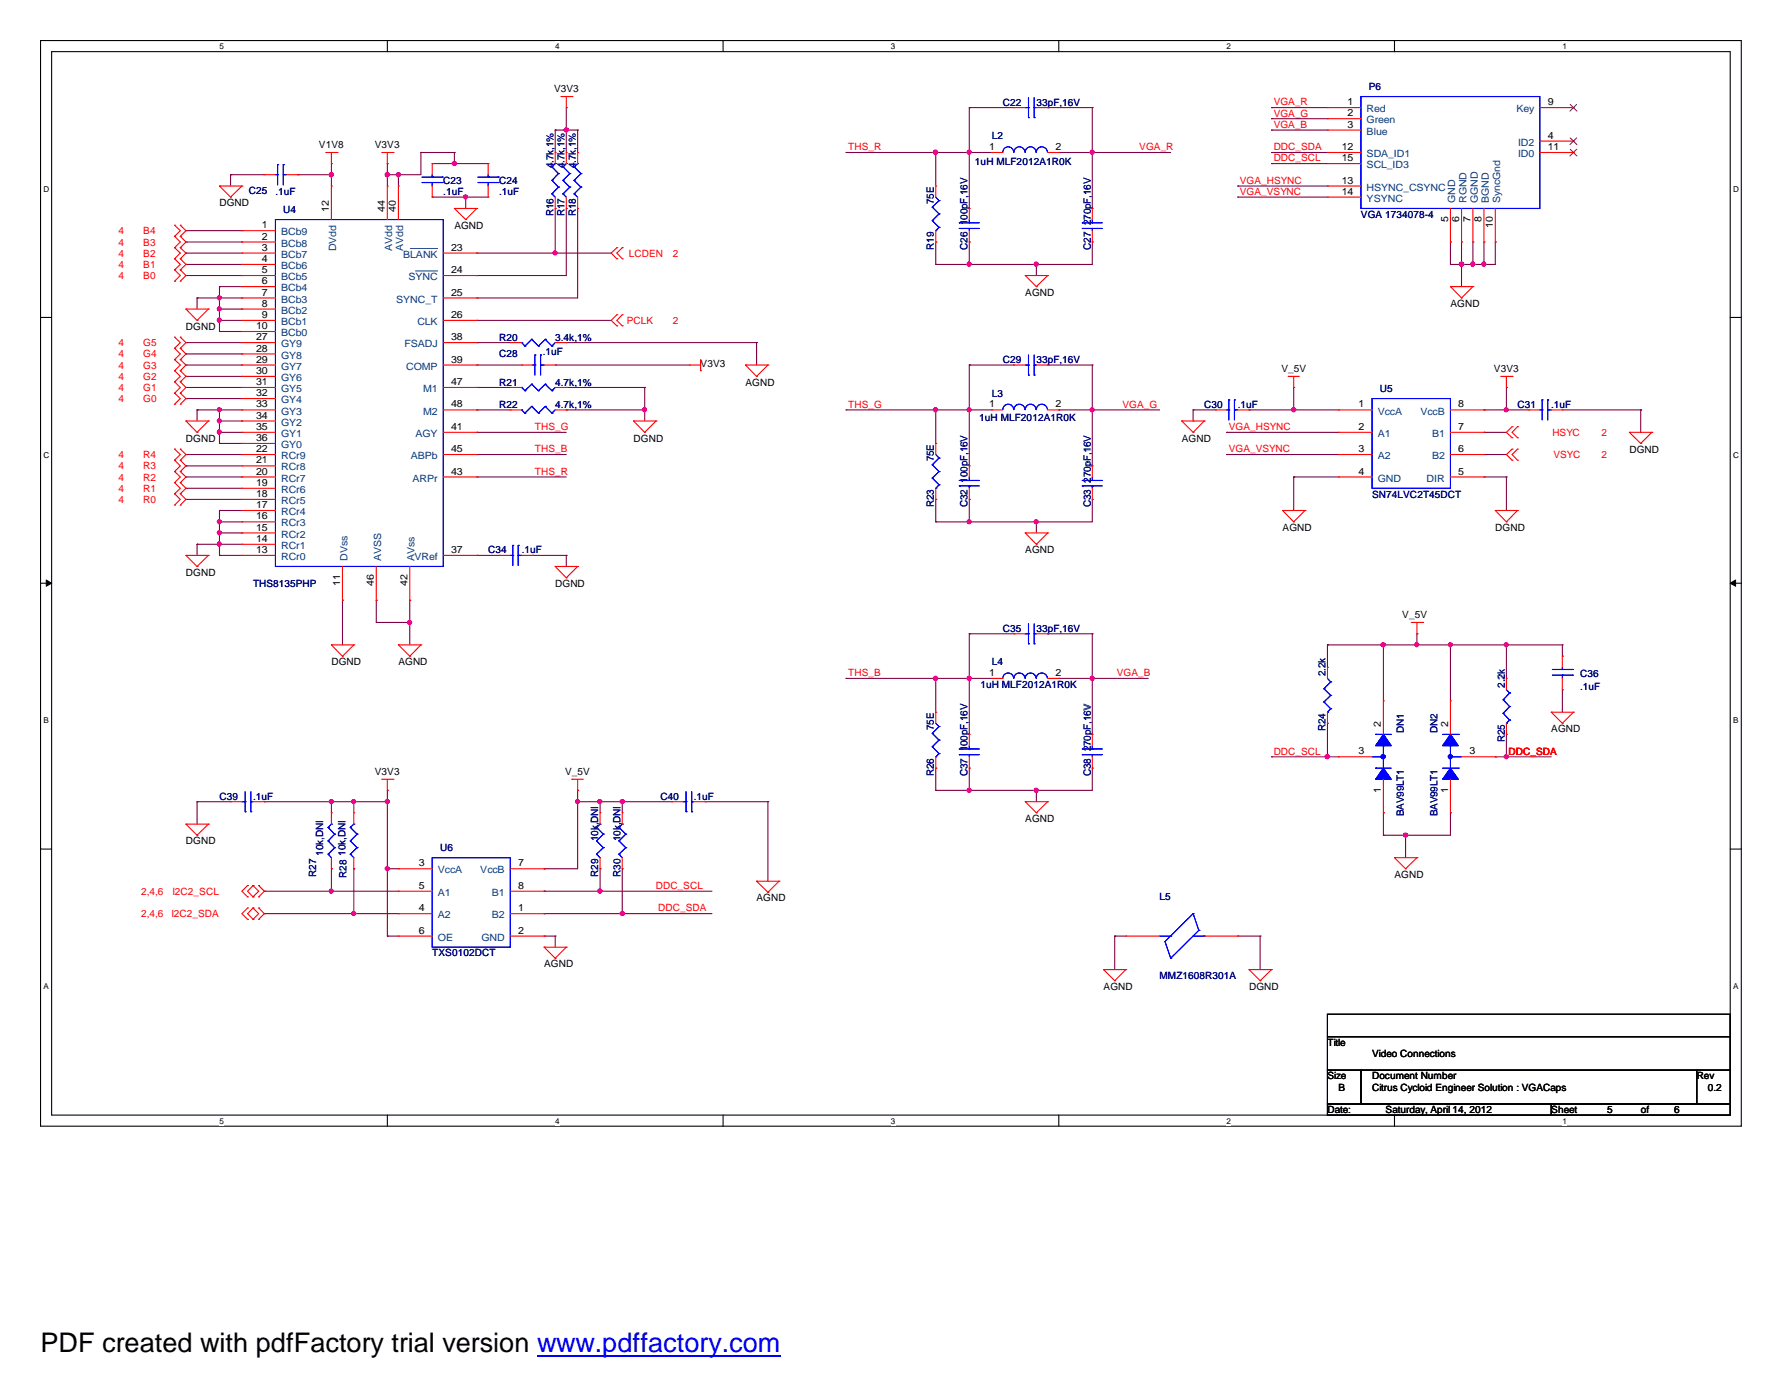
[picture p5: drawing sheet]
<svg xmlns="http://www.w3.org/2000/svg" width="279mm" height="216mm" viewBox="0 0 279 216" stroke-linecap="round" stroke-linejoin="round" font-family="sans-serif">
<defs><g id="words">
<text font-size="4.2" x="6.3" y="211.7">PDF created with pdfFactory trial version www.pdffactory.com</text>
<g font-size="1.6">
<text x="86.8" y="14.4">V3V3</text>
<text x="211" y="16.5">1</text>
<text x="242.4" y="16.5">9</text>
<text x="50" y="23.2">V1V8</text>
<text x="58.7" y="23.2">V3V3</text>
<text x="154.9" y="23.5">1</text>
<text x="165.3" y="23.5">2</text>
<text x="210.1" y="23.5">12</text>
<text x="211" y="18.2">2</text>
<text x="211" y="20">3</text>
<text x="242.4" y="21.7">4</text>
<text x="242.4" y="23.5">11</text>
<text x="210.1" y="28.7">13</text>
<text x="210.1" y="25.2">15</text>
<text x="34.4" y="32.3">DGND</text>
<text x="41" y="35.7">1</text>
<text x="51.5" y="33.1" transform="rotate(-90 51.5 33.1)">12</text>
<text x="60.3" y="33.1" transform="rotate(-90 60.3 33.1)">44</text>
<text x="62" y="33.1" transform="rotate(-90 62 33.1)">40</text>
<text x="71.2" y="35.8">AGND</text>
<text x="210.1" y="30.5">14</text>
<text x="226.8" y="34.8" transform="rotate(-90 226.8 34.8)">5</text>
<text x="228.5" y="34.8" transform="rotate(-90 228.5 34.8)">6</text>
<text x="230.3" y="34.8" transform="rotate(-90 230.3 34.8)">7</text>
<text x="232" y="34.8" transform="rotate(-90 232 34.8)">8</text>
<text x="233.8" y="35.6" transform="rotate(-90 233.8 35.6)">10</text>
<text x="41" y="41">4</text>
<text x="41" y="39.2">3</text>
<text x="41" y="37.5">2</text>
<text x="70.7" y="39.2">23</text>
<text x="41" y="46.3">7</text>
<text x="41" y="44.5">6</text>
<text x="41" y="42.8">5</text>
<text x="70.7" y="42.8">24</text>
<text x="70.7" y="46.3">25</text>
<text x="160.6" y="46.3">AGND</text>
<text x="29.1" y="51.6">DGND</text>
<text x="40.1" y="51.5">10</text>
<text x="40.1" y="53.3">27</text>
<text x="41" y="49.8">9</text>
<text x="41" y="48">8</text>
<text x="70.7" y="49.8">26</text>
<text x="70.7" y="53.3">38</text>
<text x="227.2" y="48.1">AGND</text>
<text x="40.1" y="58.5">30</text>
<text x="40.1" y="56.8">29</text>
<text x="40.1" y="55">28</text>
<text x="70.7" y="56.8">39</text>
<text x="109.7" y="57.5">V3V3</text>
<text x="200.7" y="58.3">V_5V</text>
<text x="234" y="58.3">V3V3</text>
<text x="40.1" y="65.5">34</text>
<text x="40.1" y="63.8">33</text>
<text x="40.1" y="62">32</text>
<text x="40.1" y="60.3">31</text>
<text x="70.7" y="60.3">47</text>
<text x="70.7" y="63.8">48</text>
<text x="116.8" y="60.4">AGND</text>
<text x="154.9" y="63.8">1</text>
<text x="165.3" y="63.8">2</text>
<text x="212.8" y="63.8">1</text>
<text x="228.4" y="63.8">8</text>
<text x="29.1" y="69.1">DGND</text>
<text x="40.1" y="70.8">22</text>
<text x="40.1" y="69">36</text>
<text x="40.1" y="67.3">35</text>
<text x="70.7" y="67.3">41</text>
<text x="70.7" y="70.8">45</text>
<text x="99.2" y="69.1">DGND</text>
<text x="185.1" y="69.1">AGND</text>
<text x="212.8" y="67.3">2</text>
<text x="212.8" y="70.8">3</text>
<text x="228.4" y="67.3">7</text>
<text x="228.4" y="70.8">6</text>
<text x="255.2" y="70.9">DGND</text>
<text x="40.1" y="77.8">18</text>
<text x="40.1" y="76.1">19</text>
<text x="40.1" y="74.3">20</text>
<text x="40.1" y="72.6">21</text>
<text x="70.7" y="74.3">43</text>
<text x="212.8" y="74.3">4</text>
<text x="228.4" y="74.3">5</text>
<text x="40.1" y="83.1">15</text>
<text x="40.1" y="81.3">16</text>
<text x="40.1" y="79.5">17</text>
<text x="200.9" y="83.1">AGND</text>
<text x="234.2" y="83.1">DGND</text>
<text x="40.1" y="86.6">13</text>
<text x="40.1" y="84.8">14</text>
<text x="70.7" y="86.6">37</text>
<text x="160.6" y="86.7">AGND</text>
<text x="29.1" y="90.1">DGND</text>
<text x="53.3" y="91.7" transform="rotate(-90 53.3 91.7)">11</text>
<text x="58.5" y="91.7" transform="rotate(-90 58.5 91.7)">46</text>
<text x="63.8" y="91.7" transform="rotate(-90 63.8 91.7)">42</text>
<text x="87" y="91.9">DGND</text>
<text x="219.6" y="96.8">V_5V</text>
<text x="51.9" y="104.2">DGND</text>
<text x="62.4" y="104.2">AGND</text>
<text x="154.9" y="105.8">1</text>
<text x="165.3" y="105.8">2</text>
<text x="216.3" y="113.7" transform="rotate(-90 216.3 113.7)">2</text>
<text x="226.8" y="113.7" transform="rotate(-90 226.8 113.7)">2</text>
<text x="212.8" y="118.1">3</text>
<text x="230.1" y="118.1">3</text>
<text x="243" y="114.7">AGND</text>
<text x="58.7" y="121.3">V3V3</text>
<text x="88.5" y="121.3">V_5V</text>
<text x="216.3" y="124.1" transform="rotate(-90 216.3 124.1)">1</text>
<text x="226.8" y="124.1" transform="rotate(-90 226.8 124.1)">1</text>
<text x="160.6" y="128.7">AGND</text>
<text x="29.1" y="132.2">DGND</text>
<text x="65.6" y="135.6">3</text>
<text x="81.2" y="135.6">7</text>
<text x="218.4" y="137.5">AGND</text>
<text x="65.6" y="142.7">4</text>
<text x="65.6" y="139.1">5</text>
<text x="81.2" y="139.1">8</text>
<text x="81.2" y="142.7">1</text>
<text x="118.5" y="141.1">AGND</text>
<text x="65.6" y="146.2">6</text>
<text x="81.2" y="146.2">2</text>
<text x="85.2" y="151.5">AGND</text>
<text x="172.8" y="155">AGND</text>
<text x="195.6" y="155">DGND</text>
<text x="207.9" y="163.7">Title</text>
<text x="214.9" y="165.5">Video Connections</text>
<text x="207.9" y="169">Size</text>
<text x="209.6" y="170.8">B</text>
<text x="214.9" y="169">Document Number</text>
<text x="214.9" y="170.8">Citrus Cycloid Engineer Solution ::: VGACaps</text>
<text x="214.9" y="170.8">Citrus Cycloid Engineer Solution</text>
<text x="238.3" y="170.8">VGACaps</text>
<text x="265.7" y="169">Rev</text>
<text x="267.5" y="170.8">0.2</text>
<text x="207.9" y="174.3">Date:</text>
<text x="217" y="174.3">Saturday, April 14, 2012</text>
<text x="243" y="174.3">Sheet</text>
<text x="251.7" y="174.3">5</text>
<text x="257" y="174.3">of</text>
<text x="262.2" y="174.3">6</text>
</g>
<g font-size="1.6" fill="#000080">
<text x="157.1" y="16.6">C22</text>
<text x="162.3" y="16.6">33pF,16V</text>
<text x="214.4" y="14.1">P6</text>
<text x="155.3" y="21.8">L2</text>
<text x="69.4" y="28.8">C23</text>
<text x="78.2" y="28.8">C24</text>
<text x="86.7" y="26.3" transform="rotate(-90 86.7 26.3)">4.7k,1%</text>
<text x="88.4" y="26.3" transform="rotate(-90 88.4 26.3)">4.7k,1%</text>
<text x="90.2" y="26.3" transform="rotate(-90 90.2 26.3)">4.7k,1%</text>
<text x="152.7" y="25.8">1uH MLF2012A1R0K</text>
<text x="38.9" y="30.4">C25</text>
<text x="43.1" y="30.6">.1uF</text>
<text x="44.4" y="33.4">U4</text>
<text x="69.4" y="30.6">.1uF</text>
<text x="78.2" y="30.6">.1uF</text>
<text x="86.7" y="33.9" transform="rotate(-90 86.7 33.9)">R16</text>
<text x="88.4" y="33.9" transform="rotate(-90 88.4 33.9)">R17</text>
<text x="90.2" y="33.9" transform="rotate(-90 90.2 33.9)">R18</text>
<text x="146.3" y="31.9" transform="rotate(-90 146.3 31.9)">75E</text>
<text x="151.5" y="35.3" transform="rotate(-90 151.5 35.3)">100pF,16V</text>
<text x="170.8" y="35.3" transform="rotate(-90 170.8 35.3)">270pF,16V</text>
<text x="213.1" y="34.1">VGA 1734078-4</text>
<text x="146.3" y="39.1" transform="rotate(-90 146.3 39.1)">R19</text>
<text x="151.5" y="39.1" transform="rotate(-90 151.5 39.1)">C26</text>
<text x="170.8" y="39.1" transform="rotate(-90 170.8 39.1)">C27</text>
<text x="78.2" y="53.3">R20</text>
<text x="87" y="53.3">3.4k,1%</text>
<text x="78.2" y="56">C28</text>
<text x="85" y="55.6">.1uF</text>
<text x="157.1" y="56.9">C29</text>
<text x="162.3" y="56.9">33pF,16V</text>
<text x="78.2" y="60.4">R21</text>
<text x="78.2" y="63.8">R22</text>
<text x="87" y="60.4">4.7k,1%</text>
<text x="87" y="63.8">4.7k,1%</text>
<text x="153.4" y="66">1uH MLF2012A1R0K</text>
<text x="155.3" y="62.1">L3</text>
<text x="188.6" y="63.8">C30</text>
<text x="193.8" y="63.8">.1uF</text>
<text x="216.1" y="61.4">U5</text>
<text x="237.7" y="63.8">C31</text>
<text x="243" y="63.8">.1uF</text>
<text x="146.3" y="72.2" transform="rotate(-90 146.3 72.2)">75E</text>
<text x="151.5" y="75.6" transform="rotate(-90 151.5 75.6)">100pF,16V</text>
<text x="170.8" y="75.6" transform="rotate(-90 170.8 75.6)">270pF,16V</text>
<text x="214.9" y="77.9">SN74LVC2T45DCT</text>
<text x="146.3" y="79.4" transform="rotate(-90 146.3 79.4)">R23</text>
<text x="151.5" y="79.4" transform="rotate(-90 151.5 79.4)">C32</text>
<text x="170.8" y="79.4" transform="rotate(-90 170.8 79.4)">C33</text>
<text x="76.5" y="86.7">C34</text>
<text x="81.7" y="86.7">.1uF</text>
<text x="39.6" y="91.9">THS8135PHP</text>
<text x="157.1" y="98.9">C35</text>
<text x="162.3" y="98.9">33pF,16V</text>
<text x="153.5" y="107.7">1uH MLF2012A1R0K</text>
<text x="155.3" y="104.2">L4</text>
<text x="207.6" y="105.9" transform="rotate(-90 207.6 105.9)">2.2k</text>
<text x="235.7" y="107.7" transform="rotate(-90 235.7 107.7)">2.2k</text>
<text x="247.5" y="105.9">C36</text>
<text x="247.5" y="108">.1uF</text>
<text x="146.3" y="114.3" transform="rotate(-90 146.3 114.3)">75E</text>
<text x="151.5" y="117.6" transform="rotate(-90 151.5 117.6)">100pF,16V</text>
<text x="170.8" y="117.6" transform="rotate(-90 170.8 117.6)">270pF,16V</text>
<text x="207.6" y="114.5" transform="rotate(-90 207.6 114.5)">R24</text>
<text x="219.9" y="114.8" transform="rotate(-90 219.9 114.8)">DN1</text>
<text x="225.1" y="114.8" transform="rotate(-90 225.1 114.8)">DN2</text>
<text x="235.7" y="116.2" transform="rotate(-90 235.7 116.2)">R25</text>
<text x="34.4" y="125.2">C39</text>
<text x="39.6" y="125.2">.1uF</text>
<text x="103.4" y="125.2">C40</text>
<text x="108.7" y="125.2">.1uF</text>
<text x="146.3" y="121.5" transform="rotate(-90 146.3 121.5)">R26</text>
<text x="151.5" y="121.5" transform="rotate(-90 151.5 121.5)">C37</text>
<text x="170.8" y="121.5" transform="rotate(-90 170.8 121.5)">C38</text>
<text x="93.7" y="131.7" transform="rotate(-90 93.7 131.7)">10k,DNI</text>
<text x="97.2" y="131.7" transform="rotate(-90 97.2 131.7)">10k,DNI</text>
<text x="219.9" y="127.8" transform="rotate(-90 219.9 127.8)">BAV99LT1</text>
<text x="225.1" y="127.8" transform="rotate(-90 225.1 127.8)">BAV99LT1</text>
<text x="49.5" y="137.2" transform="rotate(-90 49.5 137.2)">R27</text>
<text x="50.6" y="133.9" transform="rotate(-90 50.6 133.9)">10k</text>
<text x="50.6" y="133.9" transform="rotate(-90 50.6 133.9)">10k,DNI</text>
<text x="54.1" y="133.9" transform="rotate(-90 54.1 133.9)">10k,DNI</text>
<text x="54.3" y="137.4" transform="rotate(-90 54.3 137.4)">R28</text>
<text x="68.9" y="133.3">U6</text>
<text x="93.7" y="137.2" transform="rotate(-90 93.7 137.2)">R29</text>
<text x="97.2" y="137.2" transform="rotate(-90 97.2 137.2)">R30</text>
<text x="181.6" y="141">L5</text>
<text x="67.7" y="149.7">TXS0102DCT</text>
<text x="181.6" y="153.2">MMZ1608R301A</text>
</g>
<g font-size="1.6" fill="#f00">
<text x="199.5" y="16.5">VGA_R</text>
<text x="132.8" y="23.5">THS_R</text>
<text x="178.4" y="23.5">VGA_R</text>
<text x="199.5" y="23.5">DDC_SDA</text>
<text x="199.5" y="18.2">VGA_G</text>
<text x="199.5" y="20">VGA_B</text>
<text x="194.2" y="28.8">VGA_HSYNC</text>
<text x="199.5" y="25.3">DDC_SCL</text>
<text x="194.2" y="30.5">VGA_VSYNC</text>
<text x="18.6" y="42">4</text>
<text x="18.6" y="38.4">4</text>
<text x="18.6" y="40.2">4</text>
<text x="18.6" y="36.7">4</text>
<text x="22.4" y="42">B1</text>
<text x="22.4" y="38.4">B3</text>
<text x="22.4" y="40.2">B2</text>
<text x="22.4" y="36.7">B4</text>
<text x="98.5" y="40.2">LCDEN</text>
<text x="105.4" y="40.2">2</text>
<text x="18.6" y="43.7">4</text>
<text x="22.4" y="43.7">B0</text>
<text x="98.2" y="50.7">PCLK</text>
<text x="105.4" y="50.7">2</text>
<text x="18.6" y="59.5">4</text>
<text x="18.6" y="57.7">4</text>
<text x="18.6" y="56">4</text>
<text x="18.6" y="54.2">4</text>
<text x="22.4" y="59.5">G2</text>
<text x="22.4" y="57.7">G3</text>
<text x="22.4" y="56">G4</text>
<text x="22.4" y="54.2">G5</text>
<text x="18.6" y="63">4</text>
<text x="18.6" y="61.2">4</text>
<text x="22.4" y="63">G0</text>
<text x="22.4" y="61.2">G1</text>
<text x="132.8" y="63.8">THS_G</text>
<text x="175.8" y="63.8">VGA_G</text>
<text x="18.6" y="71.8">4</text>
<text x="22.4" y="71.8">R4</text>
<text x="83.8" y="67.4">THS_G</text>
<text x="83.8" y="70.8">THS_B</text>
<text x="192.4" y="67.4">VGA_HSYNC</text>
<text x="192.4" y="70.8">VGA_VSYNC</text>
<text x="243.1" y="68.2">HSYC</text>
<text x="243.3" y="71.8">VSYC</text>
<text x="250.8" y="68.2">2</text>
<text x="250.8" y="71.8">2</text>
<text x="18.6" y="77">4</text>
<text x="18.6" y="75.3">4</text>
<text x="18.6" y="73.5">4</text>
<text x="22.4" y="77">R1</text>
<text x="22.4" y="75.3">R2</text>
<text x="22.4" y="73.5">R3</text>
<text x="83.8" y="74.3">THS_R</text>
<text x="18.6" y="78.7">4</text>
<text x="22.4" y="78.7">R0</text>
<text x="132.8" y="105.9">THS_B</text>
<text x="174.9" y="105.9">VGA_B</text>
<text x="199.5" y="118.2">DDC_SCL</text>
<text x="236.3" y="118.2">DDC_SDA</text>
<text x="22.1" y="140.1">2,4,6</text>
<text x="22.1" y="143.6">2,4,6</text>
<text x="26.8" y="143.6">I2C2_SDA</text>
<text x="27" y="140.1">I2C2_SCL</text>
<text x="102.7" y="139.2">DDC_SCL</text>
<text x="103.1" y="142.7">DDC_SDA</text>
</g>
<g font-size="1.6" fill="#004080">
<text x="214" y="17.6">Red</text>
<text x="237.5" y="17.6">Key</text>
<text x="214" y="19.3">Green</text>
<text x="214" y="21.1">Blue</text>
<text x="237.7" y="22.8">ID2</text>
<text x="214" y="24.6">SDA_ID1</text>
<text x="214" y="29.8">HSYNC_CSYNC</text>
<text x="214" y="26.3">SCL_ID3</text>
<text x="237.7" y="24.6">ID0</text>
<text x="214" y="31.6">YSYNC</text>
<text x="227.9" y="31.8" transform="rotate(-90 227.9 31.8)">GND</text>
<text x="229.7" y="31.8" transform="rotate(-90 229.7 31.8)">RGND</text>
<text x="231.4" y="31.8" transform="rotate(-90 231.4 31.8)">GGND</text>
<text x="233.2" y="31.8" transform="rotate(-90 233.2 31.8)">BGND</text>
<text x="234.9" y="31.8" transform="rotate(-90 234.9 31.8)">SyncGnd</text>
<text x="44" y="40.3">BCb7</text>
<text x="44" y="38.6">BCb8</text>
<text x="44" y="36.8">BCb9</text>
<text x="52.7" y="39.3" transform="rotate(-90 52.7 39.3)">DVdd</text>
<text x="61.4" y="39.2" transform="rotate(-90 61.4 39.2)">AVdd</text>
<text x="63.2" y="39.2" transform="rotate(-90 63.2 39.2)">AVdd</text>
<text x="63.2" y="40.3">BLANK</text>
<text x="44" y="47.4">BCb3</text>
<text x="44" y="45.6">BCb4</text>
<text x="44" y="43.9">BCb5</text>
<text x="44" y="42.1">BCb6</text>
<text x="62.1" y="47.4">SYNC_T</text>
<text x="64" y="43.9">SYNC</text>
<text x="44" y="52.6">BCb0</text>
<text x="44" y="50.9">BCb1</text>
<text x="44" y="49.1">BCb2</text>
<text x="65.4" y="50.9">CLK</text>
<text x="44" y="59.6">GY6</text>
<text x="44" y="57.9">GY7</text>
<text x="44" y="56.1">GY8</text>
<text x="44" y="54.4">GY9</text>
<text x="63.3" y="54.4">FSADJ</text>
<text x="63.6" y="57.9">COMP</text>
<text x="44" y="64.9">GY3</text>
<text x="44" y="63.1">GY4</text>
<text x="44" y="61.4">GY5</text>
<text x="66.3" y="61.4">M1</text>
<text x="66.3" y="64.9">M2</text>
<text x="215.8" y="64.9">VccA</text>
<text x="222.5" y="64.9">VccB</text>
<text x="44" y="71.9">RCr9</text>
<text x="44" y="70.1">GY0</text>
<text x="44" y="68.4">GY1</text>
<text x="44" y="66.6">GY2</text>
<text x="64.3" y="71.9">ABPb</text>
<text x="65.1" y="68.4">AGY</text>
<text x="215.8" y="68.4">A1</text>
<text x="215.8" y="71.9">A2</text>
<text x="224.3" y="68.4">B1</text>
<text x="224.3" y="71.9">B2</text>
<text x="44" y="77.2">RCr6</text>
<text x="44" y="75.4">RCr7</text>
<text x="44" y="73.7">RCr8</text>
<text x="64.6" y="75.4">ARPr</text>
<text x="215.8" y="75.4">GND</text>
<text x="223.4" y="75.4">DIR</text>
<text x="44" y="82.4">RCr3</text>
<text x="44" y="80.6">RCr4</text>
<text x="44" y="78.9">RCr5</text>
<text x="44" y="87.7">RCr0</text>
<text x="44" y="85.9">RCr1</text>
<text x="44" y="84.2">RCr2</text>
<text x="54.4" y="87.8" transform="rotate(-90 54.4 87.8)">DVss</text>
<text x="59.7" y="87.8" transform="rotate(-90 59.7 87.8)">AVSS</text>
<text x="64.9" y="87.7">VRef</text>
<text x="64.9" y="87.8" transform="rotate(-90 64.9 87.8)">AVss</text>
<text x="68.6" y="136.7">VccA</text>
<text x="75.2" y="136.7">VccB</text>
<text x="68.6" y="143.8">A2</text>
<text x="68.6" y="140.3">A1</text>
<text x="77" y="140.3">B1</text>
<text x="77" y="143.8">B2</text>
<text x="68.6" y="147.3">OE</text>
<text x="75.4" y="147.3">GND</text>
</g>
<g font-size="1.3">
<text x="34.4" y="7.7">5</text>
<text x="87" y="7.7">4</text>
<text x="139.5" y="7.7">3</text>
<text x="192.1" y="7.7">2</text>
<text x="244.7" y="7.7">1</text>
<text x="6.8" y="30">D</text>
<text x="271.4" y="30">D</text>
<text x="6.8" y="71.6">C</text>
<text x="271.4" y="71.6">C</text>
<text x="6.8" y="113.2">B</text>
<text x="271.4" y="113.2">B</text>
<text x="6.8" y="154.9">A</text>
<text x="271.4" y="154.9">A</text>
<text x="34.4" y="175.9">5</text>
<text x="87" y="175.9">4</text>
<text x="139.5" y="175.9">3</text>
<text x="192.1" y="175.9">2</text>
<text x="244.7" y="175.9">1</text>
</g>
</g></defs>
<path d="M6.3 6.3h266.4v170h-266.4zM8.1 8.1h262.9v166.5h-262.9z" fill="none" stroke="#000" stroke-width=".17"/>
<g fill="#fff">
<path d="M34.4 6.5h.7v1.5h-.7z"/>
<path d="M34.4 174.8h.7v1.4h-.7z"/>
</g>
<path d="M60.7 6.3v1.8M60.7 174.6v1.7" fill="none" stroke="#000" stroke-width=".17"/>
<g fill="#fff">
<path d="M87 6.5h.6v1.5h-.6z"/>
<path d="M87 174.8h.6v1.4h-.6z"/>
</g>
<path d="M113.2 6.3v1.8M113.2 174.6v1.7" fill="none" stroke="#000" stroke-width=".17"/>
<g fill="#fff">
<path d="M139.5 6.5h.7v1.5h-.7z"/>
<path d="M139.5 174.8h.7v1.4h-.7z"/>
</g>
<path d="M165.8 6.3v1.8M165.8 174.6v1.7" fill="none" stroke="#000" stroke-width=".17"/>
<g fill="#fff">
<path d="M192.1 6.5h.7v1.5h-.7z"/>
<path d="M192.1 174.8h.7v1.4h-.7z"/>
</g>
<path d="M218.4 6.3v1.8M218.4 174.6v1.7" fill="none" stroke="#000" stroke-width=".17"/>
<g fill="#fff">
<path d="M244.7 6.5h.7v1.5h-.7z"/>
<path d="M244.7 174.8h.7v1.4h-.7z"/>
<path d="M6.8 28.8h.9v1.5h-.9z"/>
<path d="M271.4 28.8h.9v1.5h-.9z"/>
<path d="M6.8 70.4h.9v1.5h-.9z"/>
<path d="M271.4 70.4h.9v1.5h-.9z"/>
</g>
<path d="M6.3 49.7h1.8M271 49.7h1.7" fill="none" stroke="#000" stroke-width=".17"/>
<g fill="#fff">
<path d="M6.8 112.1h.8v1.4h-.8z"/>
<path d="M271.4 112.1h.8v1.4h-.8z"/>
</g>
<path d="M6.3 91.3h1.8M271 91.3h1.7" fill="none" stroke="#000" stroke-width=".17"/>
<g fill="#000" stroke="#000" stroke-width=".16">
<path d="M7.2 90.8l.9 .5-.9 .5z" fill-rule="evenodd"/>
<path d="M271 91.3l.8-.5v1z" fill-rule="evenodd"/>
</g>
<g fill="#fff">
<path d="M6.8 153.7h.8v1.5h-.8z"/>
<path d="M271.4 153.7h.8v1.5h-.8z"/>
</g>
<path d="M6.3 132.9h1.8M271 132.9h1.7M207.9 158.8h63.1v3.5h-63.1zM207.9 162.3h63.1v5.3h-63.1zM207.9 167.6h5.2v5.2h-5.2zM207.9 172.8h35.1v1.8h-35.1zM213.1 167.6h52.6v5.2h-52.6zM243 172.8h28v1.8h-28zM265.7 167.6h5.3v5.2h-5.3z" fill="none" stroke="#000" stroke-width=".17"/>
<g fill="none" stroke="#800040" stroke-width=".17">
<path d="M88.7 16.8h.1M88.7 16.8v7.1M151.8 16.8h.1M151.8 16.8v15.8M151.8 16.8h7M164.1 16.8h.1M164.1 16.8h7M171.1 16.8h.1M171.1 16.8v15.8M199.1 16.8h.1M199.1 18.6h.1M199.1 16.8h8.8"/>
<path d="M199.1 18.6h8.8M29.1 36.1h.1M29.1 37.9h.1M29.1 39.6h.1M29.1 39.6h8.8M29.1 36.1h8.8M29.1 37.9h8.8M36.1 27.3h.1M36.1 27.3h5.3M36.1 27.3v1.8M46.7 27.3h.1M46.7 27.3h5.2"/>
<path d="M51.9 27.3h.1M51.9 25.6h.1M51.9 25.6v3.5M60.7 27.3h.1M60.7 25.6h.1M60.7 25.6v3.5M62.4 27.3h.1M62.4 27.3v1.8M65.9 23.9h.1M65.9 23.9h5.3M65.9 23.9v3.4h-5.2M67.7 30.9h.1"/>
<path d="M67.7 25.6h.1M67.7 30.9h8.8M67.7 25.6h8.8M71.2 25.6h.1M71.2 23.9h.1M71.2 23.9v1.7M72.9 30.9h.1M72.9 30.9v1.7M74.7 39.6h.1M74.7 39.6h21M87 20.4h.1M87 32.6h.1"/>
<path d="M87 39.6h.1M87 20.4h3.5M87 20.4v3.5M87 32.6v7M88.7 20.4h.1M88.7 32.6h.1M88.7 32.6v10.5h-14M90.5 20.4h.1M90.5 32.6h.1M90.5 20.4v3.5M90.5 32.6v14.1h-15.8M132.5 23.9h.1"/>
<path d="M132.5 23.9h22.8M146.6 23.9h.1M146.6 37.9h.1M146.6 23.9v5.2M146.6 37.9v3.5M151.8 23.9h.1M151.8 37.9h.1M151.8 37.9v3.5M165.8 23.9h.1M165.8 23.9h17.5M171.1 23.9h.1M171.1 37.9h.1"/>
<path d="M171.1 37.9v3.5h-24.5M193.8 30.9h.1M193.8 29.1h.1M193.8 30.9h14.1M193.8 29.1h14.1M199.1 23.9h.1M199.1 20.4h.1M199.1 25.6h.1M199.1 23.9h8.8M199.1 20.4h8.8M199.1 25.6h8.8M227.2 37.9h.1"/>
<path d="M227.2 37.9v3.5M228.9 37.9h.1M228.9 37.9v7M230.7 37.9h.1M230.7 37.9v3.5M232.4 37.9h.1M232.4 37.9v3.5M234.2 37.9h.1M234.2 37.9v3.5h-7M29.1 41.4h.1M29.1 43.1h.1M29.1 53.6h.1"/>
<path d="M29.1 55.4h.1M29.1 57.2h.1M29.1 58.9h.1M29.1 57.2h8.8M29.1 41.4h8.8M29.1 53.6h8.8M29.1 43.1h8.8M29.1 55.4h8.8M29.1 58.9h8.8M30.9 46.7h.1M30.9 46.7v1.7M30.9 46.7h7"/>
<path d="M34.4 50.2h.1M34.4 51.9h.1M34.4 48.4h.1M34.4 46.7h.1M34.4 44.9h.1M34.4 50.2h3.5M34.4 44.9v7M34.4 51.9h3.5M34.4 44.9h3.5M34.4 48.4h3.5M74.7 53.6h.1M74.7 43.1h.1"/>
<path d="M74.7 46.7h.1M74.7 57.2h.1M74.7 50.2h.1M74.7 57.2h7M74.7 50.2h21M74.7 53.6h5.2M87 57.2h.1M87 57.2h21M88.7 53.6h.1M88.7 53.6h29.8M118.5 53.6h.1M118.5 53.6v3.6"/>
<path d="M146.6 41.4h.1M151.8 41.4h.1M151.8 57.2h.1M151.8 57.2h7M151.8 57.2v15.7M162.3 41.4h.1M162.3 41.4v1.7M164.1 57.2h.1M164.1 57.2h7M171.1 57.2h.1M171.1 57.2v15.7M227.2 41.4h.1"/>
<path d="M228.9 41.4h.1M230.7 41.4h.1M232.4 41.4h.1M29.1 62.4h.1M29.1 60.7h.1M29.1 71.2h.1M29.1 72.9h.1M29.1 74.7h.1M29.1 76.5h.1M29.1 78.2h.1M29.1 71.2h8.8M29.1 74.7h8.8"/>
<path d="M29.1 60.7h8.8M29.1 62.4h8.8M29.1 72.9h8.8M29.1 76.5h8.8M29.1 78.2h8.8M30.9 64.2h.1M30.9 64.2v1.7M30.9 64.2h7M34.4 65.9h.1M34.4 64.2h.1M34.4 67.7h.1M34.4 69.4h.1"/>
<path d="M34.4 79.9h.1M34.4 65.9h3.5M34.4 64.2v5.2M34.4 79.9v7.1M34.4 67.7h3.5M34.4 69.4h3.5M34.4 79.9h3.5M74.7 67.7h.1M74.7 60.7h.1M74.7 71.2h.1M74.7 64.2h.1M74.7 74.7h.1"/>
<path d="M74.7 67.7h14M74.7 71.2h14M74.7 64.2h5.2M74.7 74.7h14M74.7 60.7h5.2M88.7 60.7h.1M88.7 64.2h.1M88.7 64.2h12.3M88.7 60.7h12.3M101 60.7h.1M101 64.2h.1M101 60.7v5.2"/>
<path d="M132.5 64.2h.1M132.5 64.2h22.8M146.6 64.2h.1M146.6 78.2h.1M146.6 64.2v5.2M146.6 78.2v3.5M151.8 64.2h.1M151.8 78.2h.1M151.8 78.2v3.5M165.8 64.2h.1M165.8 64.2h15.8M171.1 64.2h.1"/>
<path d="M171.1 78.2h.1M171.1 78.2v3.5h-24.5M186.9 64.2h.1M186.9 65.9h.1M186.9 64.2h3.5M186.9 64.2v1.7M192.1 67.7h.1M192.1 71.2h.1M192.1 67.7h17.5M192.1 71.2h17.5M195.6 64.2h.1M195.6 64.2h14"/>
<path d="M202.6 64.2h.1M202.6 60.7h.1M202.6 74.7h.1M202.6 74.7h7M202.6 60.7v3.5M202.6 74.7v5.2M232.4 71.2h.1M232.4 74.7h.1M232.4 64.2h.1M232.4 67.7h.1M232.4 67.7h3.5M232.4 71.2h3.5"/>
<path d="M232.4 64.2h7M232.4 74.7h3.5M235.9 74.7h.1M235.9 60.7h.1M235.9 64.2h.1M235.9 60.7v3.5M235.9 74.7v5.2M244.7 64.2h12.3M257 64.2h.1M257 64.2v3.5M30.9 85.2h.1M30.9 85.2v1.8"/>
<path d="M30.9 85.2h3.3M34.4 81.7h.1M34.4 83.4h.1M34.4 85.2h.1M34.4 87h.1M34.4 87h3.5M34.4 81.7h3.5M34.4 83.4h3.5M34.4 85.2h3.5M53.6 94h.1M53.6 94v7M58.9 94h.1"/>
<path d="M58.9 97.5h.1M58.9 94v3.5M58.9 97.5h5.3M64.2 97.5h.1M64.2 94h.1M64.2 94v7M74.7 87h.1M74.7 87h3.5M83.4 87h.1M83.4 87h5.3M88.7 87h.1M88.7 87v1.7"/>
<path d="M146.6 81.7h.1M151.8 99.2h.1M151.8 81.7h.1M151.8 99.2v15.8M151.8 99.2h7M162.3 81.7h.1M162.3 81.7v1.7M164.1 99.2h.1M164.1 99.2h7M171.1 99.2h.1M171.1 99.2v15.8M221.9 99.2h.1"/>
<path d="M221.9 99.2v1.8M132.5 106.2h.1M132.5 106.2h22.8M146.6 106.2h.1M146.6 106.2v5.3M151.8 106.2h.1M165.8 106.2h.1M165.8 106.2h14M171.1 106.2h.1M199.1 118.5h.1M199.1 118.5h10.5M207.9 113.2h.1"/>
<path d="M207.9 118.5h.1M207.9 101h.1M207.9 101v3.5M207.9 113.2v5.3M207.9 101h36.8M216.7 101h.1M216.7 101v8.7M221.9 101h.1M227.2 101h.1M227.2 101v8.7M234.2 118.5h.1M234.2 118.5h8.8"/>
<path d="M235.9 101h.1M235.9 118.5h.1M235.9 115h.1M235.9 101v5.2M235.9 115v3.5M244.7 108h.1M244.7 101h.1M244.7 102.7h.1M244.7 101v1.7M244.7 108v3.5M30.9 125.5h.1M30.9 125.5h5.2"/>
<path d="M30.9 125.5v3.5M41.4 125.5h.1M41.4 139.5h.1M41.4 125.5h19.3M41.4 139.5h21M51.9 125.5h.1M51.9 139.5h.1M51.9 136h.1M51.9 125.5v1.8M51.9 136v3.5M55.4 125.5h.1M55.4 136h.1"/>
<path d="M55.4 125.5v1.8M55.4 136v7M60.7 123.7h.1M60.7 136h.1M60.7 125.5h.1M60.7 123.7v22.9M60.7 136h1.7M85.2 136h.1M85.2 139.5h.1M85.2 139.5h26.3M90.5 123.7h.1M90.5 125.5h.1"/>
<path d="M90.5 125.5h14.7M90.5 123.7v12.3h-5.3M94 125.5h.1M94 139.5h.1M94 136h.1M94 125.5v1.8M94 136v3.5M97.5 125.5h.1M97.5 136h.1M97.5 125.5v1.8M97.5 136v7M110.4 125.5h.1"/>
<path d="M110.4 125.5h9.9M120.3 125.5h.1M120.3 125.5v12.5M146.6 123.7h.1M146.6 120.3h.1M146.6 120.3v3.4M151.8 120.3h.1M151.8 123.7h.1M151.8 120.3v3.4M162.3 123.7h.1M162.3 123.7v1.8M171.1 120.3h.1"/>
<path d="M171.1 120.3v3.4h-24.5M216.7 130.8h.1M216.7 127.3h.1M216.7 127.3v3.5M220.1 130.8h.1M220.1 130.8v3.5M227.2 127.3h.1M227.2 127.3v3.5h-10.5M41.4 143h.1M41.4 143h21M55.4 143h.1M60.7 146.6h.1"/>
<path d="M60.7 146.6h1.7M85.2 146.6h.1M85.2 143h.1M85.2 143h26.3M85.2 146.6h1.8M87 146.6h.1M87 146.6v1.7M97.5 143h.1M174.6 146.6h.1M174.6 146.6h1.7M174.6 146.6v5.2M193.8 146.6h.1"/>
<path d="M193.8 146.6h3.6M197.4 146.6h.1M197.4 146.6v5.2"/>
</g>
<g fill="#f0f" stroke="#f0f" stroke-width=".17">
<circle cx="207.9" cy="118.5" r=".33"/>
<circle cx="232.4" cy="41.4" r=".33"/>
<circle cx="62.4" cy="27.3" r=".34"/>
<circle cx="55.4" cy="125.5" r=".32"/>
<circle cx="51.9" cy="125.5" r=".32"/>
<circle cx="151.8" cy="23.8" r=".33"/>
<circle cx="151.8" cy="106.2" r=".33"/>
<circle cx="146.5" cy="106.2" r=".34"/>
<circle cx="171" cy="106.2" r=".33"/>
<circle cx="93.9" cy="125.5" r=".33"/>
<circle cx="162.3" cy="123.7" r=".33"/>
<circle cx="34.3" cy="50.1" r=".33"/>
<circle cx="151.8" cy="123.7" r=".33"/>
<circle cx="216.6" cy="100.9" r=".33"/>
<circle cx="64.1" cy="97.4" r=".33"/>
<circle cx="60.6" cy="27.3" r=".33"/>
<circle cx="51.9" cy="139.5" r=".32"/>
<circle cx="228.9" cy="41.4" r=".34"/>
<circle cx="220.1" cy="130.7" r=".33"/>
<circle cx="51.9" cy="27.3" r=".33"/>
<circle cx="55.4" cy="143" r=".32"/>
<circle cx="88.7" cy="20.3" r=".33"/>
<circle cx="34.4" cy="81.7" r=".32"/>
<circle cx="227.1" cy="100.9" r=".32"/>
<circle cx="60.6" cy="136" r=".32"/>
<circle cx="97.5" cy="143" r=".33"/>
<circle cx="34.4" cy="83.4" r=".32"/>
<circle cx="146.5" cy="23.8" r=".34"/>
<circle cx="230.6" cy="41.4" r=".33"/>
<circle cx="34.3" cy="85.2" r=".33"/>
<circle cx="171" cy="23.8" r=".33"/>
<circle cx="86.9" cy="39.6" r=".32"/>
<circle cx="34.3" cy="67.6" r=".33"/>
<circle cx="34.4" cy="65.9" r=".32"/>
<circle cx="93.9" cy="139.5" r=".33"/>
<circle cx="97.5" cy="125.5" r=".33"/>
<circle cx="72.9" cy="30.8" r=".32"/>
<circle cx="202.6" cy="64.2" r=".33"/>
<circle cx="71.2" cy="25.6" r=".33"/>
<circle cx="235.9" cy="64.2" r=".32"/>
<circle cx="162.3" cy="41.4" r=".33"/>
<circle cx="34.4" cy="64.2" r=".32"/>
<circle cx="100.9" cy="64.2" r=".32"/>
<circle cx="34.4" cy="48.4" r=".32"/>
<circle cx="34.4" cy="46.6" r=".32"/>
<circle cx="151.8" cy="64.2" r=".32"/>
<circle cx="146.5" cy="64.2" r=".33"/>
<circle cx="171" cy="64.2" r=".32"/>
<circle cx="151.8" cy="41.4" r=".33"/>
<circle cx="162.3" cy="81.7" r=".32"/>
<circle cx="151.8" cy="81.7" r=".32"/>
<circle cx="60.6" cy="125.5" r=".32"/>
<circle cx="235.9" cy="118.5" r=".32"/>
<circle cx="90.4" cy="125.5" r=".32"/>
<circle cx="221.9" cy="100.9" r=".32"/>
<circle cx="235.9" cy="100.9" r=".32"/>
</g>
<g fill="none" stroke="#f00" stroke-width=".17">
<path d="M87.8 15.1h1.8M88.7 16.8h.1M88.7 15.1v1.7M89.6 15.1h.1M158.8 16.8h.1M158.8 16.8h1.8M162.3 16.8h1.8M164.1 16.8h.1M207.9 16.8h.1M207.9 18.6h.1M207.9 16.8h5.2M207.9 18.6h5.2"/>
<path d="M241.2 16.8h5.2M246.4 16.8h.1M27.3 38.8h.1M27.3 37h.1M27.3 35.3h.1M27.3 37l.9 .9-.9 .9M27.3 38.8l.9 .8-.9 .9M27.3 35.3l.9 .8-.9 .9M28.2 37h.1M28.2 38.8h.1M28.2 35.3h.1M28.2 37l.9 .9-.9 .9"/>
<path d="M28.2 38.8l.9 .8-.9 .9M28.2 35.3l.9 .8-.9 .9M34.4 29.1h.1M34.4 29.1h3.5M34.4 29.1l1.7 1.8M36.1 30.9h.1M37.9 29.1h.1M37.9 39.6h.1M37.9 37.9h.1M37.9 36.1h.1M37.9 29.1l-1.8 1.8M37.9 39.6h5.2"/>
<path d="M37.9 37.9h5.2M37.9 36.1h5.2M41.4 27.3h.1M41.4 27.3h1.7M44.9 27.3h1.8M46.7 27.3h.1M51 23.9h1.8M51.9 25.6h.1M51.9 29.1h.1M51.9 23.9v1.7M51.9 29.1v5.3M52.8 23.9h.1"/>
<path d="M59.8 23.9h1.8M60.7 25.6h.1M60.7 29.1h.1M60.7 23.9v1.7M60.7 29.1v5.3M61.6 23.9h.1M62.4 29.1h.1M62.4 29.1v5.3M67.7 25.6h.1M67.7 30.9h.1M67.7 25.6v1.7M67.7 29.1v1.8"/>
<path d="M69.4 39.6h5.3M71.2 32.6h.1M71.2 32.6h3.5M71.2 32.6l1.7 1.8M72.9 34.4h.1M74.7 32.6h.1M74.7 39.6h.1M74.7 32.6l-1.8 1.8M76.5 25.6h.1M76.5 30.9h.1M76.5 25.6v1.7M76.5 29.1v1.8"/>
<path d="M87 32.6h.1M87 23.9h.1M87 23.9v1.7M87 30.9v1.7M88.7 32.6h.1M88.7 23.9h.1M88.7 23.9v1.7M88.7 30.9v1.7M90.5 32.6h.1M90.5 23.9h.1M90.5 23.9v1.7M90.5 30.9v1.7"/>
<path d="M96.6 38.8h.1M96.6 38.8l-.9 .8 .9 .9M97.5 38.8h.1M97.5 38.8l-.9 .8 .9 .9M146.6 29.1h.1M146.6 37.9h.1M146.6 29.1v1.8M146.6 36.1v1.8M151.8 37.9h.1M151.8 32.6h.1M151.8 32.6v1.8M151.8 36.1v1.8"/>
<path d="M155.3 23.9h.1M155.3 23.9h1.8M164.1 23.9h1.7M165.8 23.9h.1M171.1 37.9h.1M171.1 32.6h.1M171.1 32.6v1.8M171.1 36.1v1.8M207.9 20.4h.1M207.9 23.9h.1M207.9 29.1h.1M207.9 30.9h.1"/>
<path d="M207.9 25.6h.1M207.9 29.1h5.2M207.9 23.9h5.2M207.9 20.4h5.2M207.9 30.9h5.2M207.9 25.6h5.2M227.2 37.9h.1M227.2 32.6v5.3M228.9 37.9h.1M228.9 32.6v5.3M230.7 37.9h.1M230.7 32.6v5.3"/>
<path d="M232.4 37.9h.1M232.4 32.6v5.3M234.2 37.9h.1M234.2 32.6v5.3M241.2 23.9h5.2M241.2 22.1h5.2M246.4 22.1h.1M246.4 23.9h.1M27.3 44h.1M27.3 42.2h.1M27.3 40.5h.1M27.3 59.8h.1"/>
<path d="M27.3 58h.1M27.3 56.3h.1M27.3 54.5h.1M27.3 52.8h.1M27.3 42.2l.9 .9-.9 .9M27.3 40.5l.9 .9-.9 .8M27.3 59.8l.9 .9-.9 .9M27.3 58l.9 .9-.9 .9M27.3 56.3l.9 .9-.9 .8M27.3 54.5l.9 .9-.9 .9M27.3 52.8l.9 .8-.9 .9M28.2 42.2h.1"/>
<path d="M28.2 44h.1M28.2 40.5h.1M28.2 59.8h.1M28.2 58h.1M28.2 56.3h.1M28.2 54.5h.1M28.2 52.8h.1M28.2 42.2l.9 .9-.9 .9M28.2 40.5l.9 .9-.9 .8M28.2 59.8l.9 .9-.9 .9M28.2 58l.9 .9-.9 .9M28.2 56.3l.9 .9-.9 .8"/>
<path d="M28.2 54.5l.9 .9-.9 .9M28.2 52.8l.9 .8-.9 .9M29.1 48.4h.1M29.1 48.4h3.5M29.1 48.4l1.8 1.8M30.9 50.2h.1M32.6 48.4h.1M32.6 48.4l-1.7 1.8M37.9 51.9h.1M37.9 50.2h.1M37.9 48.4h.1M37.9 46.7h.1"/>
<path d="M37.9 44.9h.1M37.9 43.1h.1M37.9 41.4h.1M37.9 58.9h.1M37.9 57.2h.1M37.9 55.4h.1M37.9 53.6h.1M37.9 48.4h5.2M37.9 57.2h5.2M37.9 43.1h5.2M37.9 44.9h5.2M37.9 58.9h5.2"/>
<path d="M37.9 53.6h5.2M37.9 51.9h5.2M37.9 50.2h5.2M37.9 46.7h5.2M37.9 41.4h5.2M37.9 55.4h5.2M69.4 57.2h5.3M69.4 43.1h5.3M69.4 53.6h5.3M69.4 50.2h5.3M69.4 46.7h5.3M74.7 43.1h.1"/>
<path d="M74.7 46.7h.1M74.7 50.2h.1M74.7 53.6h.1M74.7 57.2h.1M79.9 53.6h.1M79.9 53.6h1.8M81.7 57.2h.1M81.7 57.2h1.7M85.2 57.2h1.8M87 57.2h.1M87 53.6h1.7M88.7 53.6h.1"/>
<path d="M96.6 49.3h.1M96.6 51h.1M96.6 40.5h.1M96.6 49.3l-.9 .9 .9 .8M97.5 51h.1M97.5 49.3h.1M97.5 40.5h.1M97.5 49.3l-.9 .9 .9 .8M108 57.2h.1M108 57.2h1.7M109.7 58h.1M109.7 56.3v1.7"/>
<path d="M116.8 57.2h.1M116.8 57.2h3.5M116.8 57.2l1.7 1.7M118.5 58.9h.1M120.3 57.2h.1M120.3 57.2l-1.8 1.7M158.8 57.2h.1M158.8 57.2h1.8M160.6 43.1h.1M160.6 43.1h3.5M160.6 43.1l1.7 1.8M162.3 44.9h.1"/>
<path d="M162.3 57.2h1.8M164.1 43.1h.1M164.1 57.2h.1M164.1 43.1l-1.8 1.8M201.8 58.9h.1M201.8 58.9h1.7M202.6 58.9v1.8M227.2 44.9h.1M227.2 44.9h3.5M227.2 44.9l1.7 1.8M228.9 46.7h.1M230.7 44.9h.1"/>
<path d="M230.7 44.9l-1.8 1.8M235 58.9h1.8M235.9 58.9v1.8M236.8 58.9h.1M27.3 63.3h.1M27.3 61.6h.1M27.3 79.1h.1M27.3 77.3h.1M27.3 75.6h.1M27.3 73.8h.1M27.3 72.1h.1M27.3 70.3h.1"/>
<path d="M27.3 61.6l.9 .8-.9 .9M27.3 77.3l.9 .9-.9 .9M27.3 75.6l.9 .9-.9 .8M27.3 73.8l.9 .9-.9 .9M27.3 72.1l.9 .8-.9 .9M27.3 70.3l.9 .9-.9 .9M28.2 61.6h.1M28.2 63.3h.1M28.2 77.3h.1M28.2 79.1h.1M28.2 75.6h.1M28.2 73.8h.1"/>
<path d="M28.2 72.1h.1M28.2 70.3h.1M28.2 77.3l.9 .9-.9 .9M28.2 61.6l.9 .8-.9 .9M28.2 75.6l.9 .9-.9 .8M28.2 73.8l.9 .9-.9 .9M28.2 72.1l.9 .8-.9 .9M28.2 70.3l.9 .9-.9 .9M29.1 65.9h.1M29.1 65.9h3.5M29.1 65.9l1.8 1.8M30.9 67.7h.1"/>
<path d="M32.6 65.9h.1M32.6 65.9l-1.7 1.8M37.9 79.9h.1M37.9 78.2h.1M37.9 76.5h.1M37.9 74.7h.1M37.9 72.9h.1M37.9 71.2h.1M37.9 69.4h.1M37.9 67.7h.1M37.9 65.9h.1M37.9 64.2h.1"/>
<path d="M37.9 62.4h.1M37.9 60.7h.1M37.9 79.9h5.2M37.9 65.9h5.2M37.9 67.7h5.2M37.9 64.2h5.2M37.9 74.7h5.2M37.9 71.2h5.2M37.9 60.7h5.2M37.9 78.2h5.2M37.9 76.5h5.2M37.9 72.9h5.2"/>
<path d="M37.9 69.4h5.2M37.9 62.4h5.2M69.4 67.7h5.3M69.4 64.2h5.3M69.4 74.7h5.3M69.4 71.2h5.3M69.4 60.7h5.3M74.7 60.7h.1M74.7 64.2h.1M74.7 67.7h.1M74.7 74.7h.1M74.7 71.2h.1"/>
<path d="M79.9 60.7h.1M79.9 64.2h.1M79.9 64.2h1.8M79.9 60.7h1.8M87 64.2h1.7M87 60.7h1.7M88.7 60.7h.1M88.7 64.2h.1M99.2 65.9h.1M99.2 65.9h3.5M99.2 65.9l1.8 1.8M101 67.7h.1"/>
<path d="M102.7 65.9h.1M102.7 65.9l-1.7 1.8M146.6 69.4h.1M146.6 78.2h.1M146.6 69.4v1.8M146.6 76.5v1.7M151.8 78.2h.1M151.8 72.9h.1M151.8 72.9v1.8M151.8 76.5v1.7M155.3 64.2h.1M155.3 64.2h1.8"/>
<path d="M164.1 64.2h1.7M165.8 64.2h.1M171.1 78.2h.1M171.1 72.9h.1M171.1 72.9v1.8M171.1 76.5v1.7M185.1 65.9h.1M185.1 65.9h3.5M185.1 65.9l1.8 1.8M186.9 67.7h.1M188.6 65.9h.1M188.6 65.9l-1.7 1.8"/>
<path d="M190.4 64.2h.1M190.4 64.2h1.7M193.8 64.2h1.8M195.6 64.2h.1M200.9 79.9h.1M200.9 79.9h3.5M200.9 79.9l1.7 1.8M202.6 60.7h.1M204.4 79.9h.1M204.4 79.9l-1.8 1.8M209.6 64.2h.1M209.6 74.7h.1"/>
<path d="M209.6 67.7h.1M209.6 71.2h.1M209.6 67.7h5.3M209.6 64.2h5.3M209.6 74.7h5.3M209.6 71.2h5.3M227.2 67.7h5.2M227.2 64.2h5.2M227.2 74.7h5.2M227.2 71.2h5.2M232.4 64.2h.1M232.4 67.7h.1"/>
<path d="M232.4 71.2h.1M232.4 74.7h.1M234.2 79.9h.1M234.2 79.9h3.5M234.2 79.9l1.7 1.8M235.9 60.7h.1M236.8 66.8h.1M236.8 68.5h.1M236.8 70.3h.1M236.8 72.1h.1M236.8 66.8l-.9 .9 .9 .8M236.8 70.3l-.9 .9 .9 .9"/>
<path d="M237.7 79.9h.1M237.7 68.5h.1M237.7 66.8h.1M237.7 72.1h.1M237.7 70.3h.1M237.7 79.9l-1.8 1.8M237.7 66.8l-.9 .9 .9 .8M237.7 70.3l-.9 .9 .9 .9M239.4 64.2h.1M239.4 64.2h1.8M243 64.2h1.7M244.7 64.2h.1"/>
<path d="M255.2 67.7h.1M255.2 67.7h3.5M255.2 67.7l1.8 1.7M257 69.4h.1M258.7 67.7h.1M258.7 67.7l-1.7 1.7M29.1 87h.1M29.1 87h3.5M29.1 87l1.8 1.7M30.9 88.7h.1M32.6 87h.1M32.6 87l-1.7 1.7"/>
<path d="M37.9 87h.1M37.9 85.2h.1M37.9 83.4h.1M37.9 81.7h.1M37.9 87h5.2M37.9 83.4h5.2M37.9 85.2h5.2M37.9 81.7h5.2M53.6 94h.1M53.6 88.7v5.3M58.9 94h.1M58.9 88.7v5.3"/>
<path d="M64.2 94h.1M64.2 88.7v5.3M69.4 87h5.3M74.7 87h.1M78.2 87h.1M78.2 87h1.7M81.7 87h1.7M83.4 87h.1M87 88.7h.1M87 88.7h3.5M87 88.7l1.7 1.8M88.7 90.5h.1"/>
<path d="M90.5 88.7h.1M90.5 88.7l-1.8 1.8M158.8 99.2h.1M158.8 99.2h1.8M160.6 83.4h.1M160.6 83.4h3.5M160.6 83.4l1.7 1.8M162.3 85.2h.1M162.3 99.2h1.8M164.1 83.4h.1M164.1 99.2h.1M164.1 83.4l-1.8 1.8"/>
<path d="M202.6 81.7h.1M221 97.5h1.8M221.9 99.2h.1M221.9 97.5v1.7M222.8 97.5h.1M235.9 81.7h.1M51.9 101h.1M51.9 101h3.5M51.9 101l1.7 1.7M53.6 102.7h.1M55.4 101h.1M55.4 101l-1.8 1.7"/>
<path d="M62.4 101h.1M62.4 101h3.5M62.4 101l1.8 1.7M64.2 102.7h.1M65.9 101h.1M65.9 101l-1.7 1.7M146.6 111.5h.1M146.6 111.5v1.7M146.6 118.5v1.8M151.8 115h.1M151.8 115v1.8M151.8 118.5v1.8"/>
<path d="M155.3 106.2h.1M155.3 106.2h1.8M164.1 106.2h1.7M165.8 106.2h.1M171.1 115h.1M171.1 115v1.8M171.1 118.5v1.8M207.9 104.5h.1M207.9 113.2h.1M207.9 104.5v1.7M207.9 111.5v1.7M209.6 118.5h.1"/>
<path d="M209.6 118.5h5.3M216.7 109.7h.1M216.7 109.7v5.3M227.2 109.7h.1M227.2 109.7v5.3M228.9 118.5h5.3M234.2 118.5h.1M235.9 106.2h.1M235.9 115h.1M235.9 106.2v1.8M235.9 113.2v1.8M243 111.5h.1"/>
<path d="M243 111.5h3.4M243 111.5l1.7 1.7M244.7 113.2h.1M244.7 102.7h.1M244.7 108h.1M244.7 102.7v1.8M244.7 106.2v1.8M246.4 111.5h.1M246.4 111.5l-1.7 1.7M29.1 129h.1M29.1 129h3.5M29.1 129l1.8 1.8"/>
<path d="M30.9 130.8h.1M32.6 129h.1M32.6 129l-1.7 1.8M36.1 125.5h.1M36.1 125.5h1.8M38.8 138.6h.1M38.8 138.6l-.9 .9 .9 .9M39.6 138.6h.1M39.6 125.5h1.8M39.6 138.6l-.8 .9 .8 .9M39.6 138.6l.9 .9-.9 .9M40.5 138.6h.1"/>
<path d="M40.5 138.6l.9 .9-.9 .9M41.4 125.5h.1M51.9 136h.1M51.9 127.3h.1M51.9 127.3v1.7M51.9 134.3v1.7M55.4 136h.1M55.4 127.3h.1M55.4 127.3v1.7M55.4 134.3v1.7M59.8 122h1.8M60.7 123.7h.1"/>
<path d="M60.7 122v1.7M61.6 122h.1M62.4 136h.1M62.4 139.5h.1M62.4 136h5.3M62.4 139.5h5.3M79.9 136h5.3M79.9 139.5h5.3M85.2 136h.1M85.2 139.5h.1M89.6 122h.1M89.6 122h1.8"/>
<path d="M90.5 123.7h.1M90.5 122v1.7M94 136h.1M94 127.3h.1M94 127.3v1.7M94 134.3v1.7M97.5 136h.1M97.5 127.3h.1M97.5 127.3v1.7M97.5 134.3v1.7M105.2 125.5h.1M105.2 125.5h1.7"/>
<path d="M108.7 125.5h1.7M110.4 125.5h.1M118.5 138h.1M118.5 138h3.5M118.5 138l1.8 1.7M120.3 139.7h.1M122 138h.1M122 138l-1.7 1.7M146.6 120.3h.1M151.8 120.3h.1M160.6 125.5h.1M160.6 125.5h3.5"/>
<path d="M160.6 125.5l1.7 1.8M162.3 127.3h.1M164.1 125.5h.1M164.1 125.5l-1.8 1.8M171.1 120.3h.1M216.7 127.3h.1M216.7 122v5.3M218.4 134.3h.1M218.4 134.3h3.5M218.4 134.3l1.7 1.7M220.1 136h.1M221.9 134.3h.1"/>
<path d="M221.9 134.3l-1.8 1.7M227.2 127.3h.1M227.2 122v5.3M38.8 140.4h.1M38.8 142.2h.1M38.8 143.9h.1M38.8 142.2l-.9 .8 .9 .9M39.6 140.4h.1M39.6 143.9h.1M39.6 142.2h.1M39.6 142.2l-.8 .8 .8 .9M39.6 142.2l.9 .8-.9 .9"/>
<path d="M40.5 140.4h.1M40.5 142.2h.1M40.5 143.9h.1M40.5 142.2l.9 .8-.9 .9M62.4 143h.1M62.4 146.6h.1M62.4 143h5.3M62.4 146.6h5.3M79.9 143h5.3M79.9 146.6h5.3M85.2 148.3h.1M85.2 143h.1"/>
<path d="M85.2 146.6h.1M85.2 148.3h3.5M85.2 148.3l1.8 1.7M87 150h.1M88.7 148.3h.1M88.7 148.3l-1.7 1.7M172.8 151.8h.1M172.8 151.8h3.5M172.8 151.8l1.8 1.7M174.6 153.5h.1M176.3 151.8h.1M176.3 146.6h.1"/>
<path d="M176.3 151.8l-1.7 1.7M176.3 146.6h5.3M188.6 146.6h5.2M193.8 146.6h.1M195.6 151.8h.1M195.6 151.8h3.5M195.6 151.8l1.8 1.7M197.4 153.5h.1M199.1 151.8h.1M199.1 151.8l-1.7 1.7"/>
</g>
<g fill="none" stroke="#00f" stroke-width=".17">
<path d="M160.6 16.8h.5M161.1 18.4h.1M161.1 16.8h.1M161.1 15.3v3.1M162 16.8h.1M162 18.4h.1M162 15.3v3.1M162 16.8h.3M213.1 15.1h28.1v17.5h-28.1zM43.1 34.4h26.3v54.3h-26.3zM43.1 27.3h.4M43.5 27.3h.1"/>
<path d="M43.5 25.8h.1M43.5 25.8v3.2M44.4 25.8h.1M44.4 27.3h.1M44.4 27.3h.5M44.4 25.8v3.2M66.1 28.6h3.2M66.1 27.7h3.2M67.7 27.7h.1M67.7 28.6h.1M67.7 27.3v.4M67.7 28.6v.5"/>
<path d="M69.3 28.6h.1M69.3 27.7h.1M74.8 28.6h3.2M74.8 27.7h3.2M76.5 27.7h.1M76.5 28.6h.1M76.5 27.3v.4M76.5 28.6v.5M78 28.6h.1M78 27.7h.1M86.4 30.4h.1M86.4 28.2h.1"/>
<path d="M86.4 26.1h.1M86.4 30.4l.6 .5M86.4 28.2l1.1 1.1M86.4 26.1l1.1 1.1M87 25.6h.1M87 25.6l-.6 .5M87.5 29.3h.1M87.5 27.2h.1M87.5 29.3l-1.1 1.1M87.5 27.2l-1.1 1M88.2 30.4h.1M88.2 28.2h.1"/>
<path d="M88.2 26.1h.1M88.2 30.4l.5 .5M88.2 28.2l1 1.1M88.2 26.1l1 1.1M88.7 25.6h.1M88.7 25.6l-.5 .5M89.2 29.3h.1M89.2 27.2h.1M89.2 29.3l-1 1.1M89.2 27.2l-1 1M89.9 30.4h.1M89.9 28.2h.1"/>
<path d="M89.9 26.1h.1M89.9 30.4l.6 .5M89.9 28.2l1.1 1.1M89.9 26.1l1.1 1.1M90.5 25.6h.1M90.5 25.6l-.6 .5M91 29.3h.1M91 27.2h.1M91 29.3l-1.1 1.1M91 27.2l-1.1 1M146 32.4h.1M146 34.5h.1"/>
<path d="M146 32.4l1.1 1.1M146 34.5l1.1 1.1M146.6 36.1h.1M146.6 30.9l.5 .5M147.1 31.4h.1M147.1 33.5h.1M147.1 35.6h.1M147.1 31.4l-1.1 1M147.1 33.5l-1.1 1M147.1 35.6l-.5 .5M150.2 34.9h.1M150.2 35.8h.1"/>
<path d="M150.2 34.9h3.2M150.2 35.8h3.2M151.8 35.8h.1M151.8 34.9h.1M151.8 34.4v.5M151.8 35.8v.3M157.1 23.8a.85 .85 0 0 1 .8-.8 .85 .85 0 0 1 .8 .8M158.8 23.8a.87 .87 0 0 1 .9-.8 .87 .87 0 0 1 .8 .8M160.6 23.8a.85 .85 0 0 1 .8-.8 .85 .85 0 0 1 .9 .8M162.3 23.8a.87 .87 0 0 1 .9-.8 .87 .87 0 0 1 .8 .8M169.5 34.9h.1M169.5 35.8h.1"/>
<path d="M169.5 34.9h3.1M169.5 35.8h3.1M171.1 35.8h.1M171.1 34.9h.1M171.1 34.4v.5M171.1 35.8v.3M81.7 53.6h.1M81.7 53.6l.5 .6M82.2 54.2h.1M83.3 53.1h.1M83.3 53.1l1 1.1M83.3 53.1l-1.1 1.1"/>
<path d="M83.4 57.2h.4M83.8 57.2h.1M83.8 55.6h.1M83.8 55.6v3.1M84.3 54.2h.1M84.7 55.6h.1M84.7 57.2h.1M84.7 57.2h.5M84.7 55.6v3.1M85.4 53.1h.1M85.4 53.1l1 1.1M85.4 53.1l-1.1 1.1"/>
<path d="M86.4 54.2h.1M87 53.6l-.6 .6M160.6 57.2h.5M161.1 58.7h.1M161.1 57.2h.1M161.1 55.6v3.1M162 57.2h.1M162 58.7h.1M162 55.6v3.1M162 57.2h.3M81.7 60.7h.1M81.7 64.2h.1"/>
<path d="M81.7 60.7l.5 .5M81.7 64.2l.5 .5M82.2 61.2h.1M82.2 64.7h.1M83.3 60.2h.1M83.3 63.6h.1M83.3 60.2l1 1M83.3 60.2l-1.1 1M83.3 63.6l1 1.1M83.3 63.6l-1.1 1.1M84.3 61.2h.1M84.3 64.7h.1"/>
<path d="M85.4 60.2h.1M85.4 63.6h.1M85.4 60.2l1 1M85.4 60.2l-1.1 1M85.4 63.6l1 1.1M85.4 63.6l-1.1 1.1M86.4 61.2h.1M86.4 64.7h.1M87 60.7l-.6 .5M87 64.2l-.6 .5M146 72.8h.1M146 74.8h.1"/>
<path d="M146 72.8l1.1 1M146 74.8l1.1 1.1M146.6 76.5h.1M146.6 71.2l.5 .5M147.1 71.7h.1M147.1 73.8h.1M147.1 75.9h.1M147.1 71.7l-1.1 1.1M147.1 73.8l-1.1 1M147.1 75.9l-.5 .6M150.2 75.2h.1M150.2 76.1h.1"/>
<path d="M150.2 75.2h3.2M150.2 76.1h3.2M151.8 76.1h.1M151.8 75.2h.1M151.8 74.7v.5M151.8 76.1v.4M157.1 64.1a.85 .85 0 0 1 .8-.8 .85 .85 0 0 1 .8 .8M158.8 64.1a.87 .87 0 0 1 .9-.8 .87 .87 0 0 1 .8 .8M160.6 64.1a.85 .85 0 0 1 .8-.8 .85 .85 0 0 1 .9 .8M162.3 64.1a.87 .87 0 0 1 .9-.8 .87 .87 0 0 1 .8 .8M169.5 75.2h.1M169.5 76.1h.1"/>
<path d="M169.5 75.2h3.1M169.5 76.1h3.1M171.1 76.1h.1M171.1 75.2h.1M171.1 74.7v.5M171.1 76.1v.4M192.1 64.2h.3M192.4 64.2h.1M192.4 62.6h.1M192.4 62.6v3.1M193.3 62.6h.1M193.3 64.2h.1"/>
<path d="M193.3 64.2h.5M193.3 62.6v3.1M214.9 62.4h12.3v14.1h-12.3zM241.2 64.2h.3M241.5 64.2h.1M241.5 62.6h.1M241.5 62.6v3.1M242.4 62.6h.1M242.4 64.2h.1M242.4 64.2h.6M242.4 62.6v3.1M79.9 87h.4"/>
<path d="M80.3 87h.1M80.3 85.4h.1M80.3 85.4v3.1M81.2 85.4h.1M81.2 87h.1M81.2 87h.5M81.2 85.4v3.1M160.6 99.2h.5M161.1 99.2h.1M161.1 97.7v3.1M162 99.2h.1M162 99.2h.3"/>
<path d="M162 97.7v3.1M146 114.8h.1M146 116.9h.1M146 114.8l1.1 1.1M146 116.9l1.1 1.1M146.6 118.5h.1M146.6 113.2l.5 .5M147.1 113.7h.1M147.1 115.9h.1M147.1 118h.1M147.1 113.7l-1.1 1.1M147.1 115.9l-1.1 1"/>
<path d="M147.1 118l-.5 .5M150.2 117.3h.1M150.2 118.2h.1M150.2 117.3h3.2M150.2 118.2h3.2M151.8 118.2h.1M151.8 117.3h.1M151.8 116.8v.5M151.8 118.2v.3M157.1 106.2a.85 .85 0 0 1 .8-.8 .85 .85 0 0 1 .8 .8M158.8 106.2a.87 .87 0 0 1 .9-.8 .87 .87 0 0 1 .8 .8M160.6 106.2a.85 .85 0 0 1 .8-.8 .85 .85 0 0 1 .9 .8"/>
<path d="M161.1 100.8h.1M162 100.8h.1M162.3 106.2a.87 .87 0 0 1 .9-.8 .87 .87 0 0 1 .8 .8M169.5 117.3h.1M169.5 118.2h.1M169.5 117.3h3.1M169.5 118.2h3.1M171.1 118.2h.1M171.1 117.3h.1M171.1 116.8v.5M171.1 118.2v.3M207.3 107.8h.1"/>
<path d="M207.3 109.9h.1M207.3 107.8l1.1 1.1M207.3 109.9l1.1 1.1M207.9 111.5h.1M207.9 106.2l.5 .6M208.4 106.8h.1M208.4 108.9h.1M208.4 111h.1M208.4 106.8l-1.1 1M208.4 108.9l-1.1 1M208.4 111l-.5 .5M214.9 118.5h1.8"/>
<path d="M215.4 115h.1M215.4 115h2.5M216.7 118.5h.1M216.7 116.8h.1M216.7 116.8v3.5M225.9 115h2.5M227.2 118.5h.1M227.2 116.8h.1M227.2 118.5h1.7M227.2 116.8v3.5M228.4 115h.1M235.4 109.6h.1"/>
<path d="M235.4 111.7h.1M235.4 109.6l1 1M235.4 111.7l1 1M235.9 113.2h.1M235.9 108l.5 .5M236.4 108.5h.1M236.4 110.6h.1M236.4 112.7h.1M236.4 108.5l-1 1.1M236.4 110.6l-1 1.1M236.4 112.7l-.5 .5M243.1 105.7h3.2"/>
<path d="M243.1 104.8h3.2M244.7 104.8h.1M244.7 105.7h.1M244.7 104.5v.3M244.7 105.7v.5M246.3 105.7h.1M246.3 104.8h.1M37.9 125.5h.5M38.4 127.1h.1M38.4 125.5h.1M38.4 124v3.1M39.3 125.5h.1"/>
<path d="M39.3 127.1h.1M39.3 125.5h.3M39.3 124v3.1M51.4 133.7h.1M51.4 131.7h.1M51.4 129.5h.1M51.4 133.7l.5 .6M51.4 131.7l1 1M51.4 129.5l1 1.1M51.9 129h.1M51.9 129l-.5 .5M52.4 132.7h.1"/>
<path d="M52.4 130.6h.1M52.4 132.7l-1 1M52.4 130.6l-1 1.1M54.9 133.7h.1M54.9 131.7h.1M54.9 129.5h.1M54.9 133.7l.5 .6M54.9 131.7l1 1M54.9 129.5l1 1.1M55.4 129h.1M55.4 129l-.5 .5M55.9 132.7h.1"/>
<path d="M55.9 130.6h.1M55.9 132.7l-1 1M55.9 130.6l-1 1.1M67.7 134.3h12.2v14h-12.2zM93.4 133.7h.1M93.4 131.7h.1M93.4 129.5h.1M93.4 133.7l.6 .6M93.4 131.7l1.1 1M93.4 129.5l1.1 1.1M94 129h.1M94 129l-.6 .5"/>
<path d="M94.5 132.7h.1M94.5 130.6h.1M94.5 132.7l-1.1 1M94.5 130.6l-1.1 1.1M96.9 133.7h.1M96.9 131.7h.1M96.9 129.5h.1M96.9 133.7l.6 .6M96.9 131.7l1.1 1M96.9 129.5l1.1 1.1M97.5 129h.1M97.5 129l-.6 .5"/>
<path d="M98 132.7h.1M98 130.6h.1M98 132.7l-1.1 1M98 130.6l-1.1 1.1M106.9 125.5h.5M107.4 127.1h.1M107.4 125.5h.1M107.4 124v3.1M108.3 125.5h.1M108.3 127.1h.1M108.3 125.5h.4M108.3 124v3.1"/>
<path d="M215.4 120.3h.1M215.4 120.3h2.5M225.9 120.3h2.5M228.4 120.3h.1M181.6 146.6h1.7M183.3 150h.1M183.3 146.6h.1M186.9 143h.1M186.9 143l-4.4 4.4 .8 2.6M186.9 143l.8 2.7M186.9 146.6h1.7M187.7 145.7h.1"/>
<path d="M187.7 145.7l-4.4 4.3M188.6 146.6h.1"/>
</g>
<g fill="#00f" stroke="#00f" stroke-width=".17">
<path d="M216.7 115l1.2 1.8h-2.5z" fill-rule="evenodd"/>
<path d="M216.7 120.3l1.2 1.7h-2.5z" fill-rule="evenodd"/>
<path d="M216.7 115l1.2 1.8h-2.5z" fill-rule="evenodd"/>
<path d="M216.7 120.3l1.2 1.7h-2.5z" fill-rule="evenodd"/>
<path d="M227.2 115l1.2 1.8h-2.5z" fill-rule="evenodd"/>
<path d="M227.2 120.3l1.2 1.7h-2.5z" fill-rule="evenodd"/>
<path d="M227.2 115l1.2 1.8h-2.5z" fill-rule="evenodd"/>
<path d="M227.2 120.3l1.2 1.7h-2.5z" fill-rule="evenodd"/>
<circle cx="216.6" cy="118.5" r=".33"/>
<circle cx="227.1" cy="118.5" r=".32"/>
</g>
<path d="M245.9 16.3l1.1 1.1M246.9 16.3l-1 1.1M245.9 21.6l1.1 1M245.9 23.4l1.1 1M246.9 21.6l-1 1M246.9 23.4l-1 1" fill="none" stroke="#804000" stroke-width=".16"/>
<path d="M64.3 38.9h4.2M65.1 42.4h3.4" fill="none" stroke="#004080" stroke-width=".16"/>
<path d="M84.1 212.3h38.2" fill="none" stroke="#00f" stroke-width=".3"/>
<use href="#words"/>
</svg>
